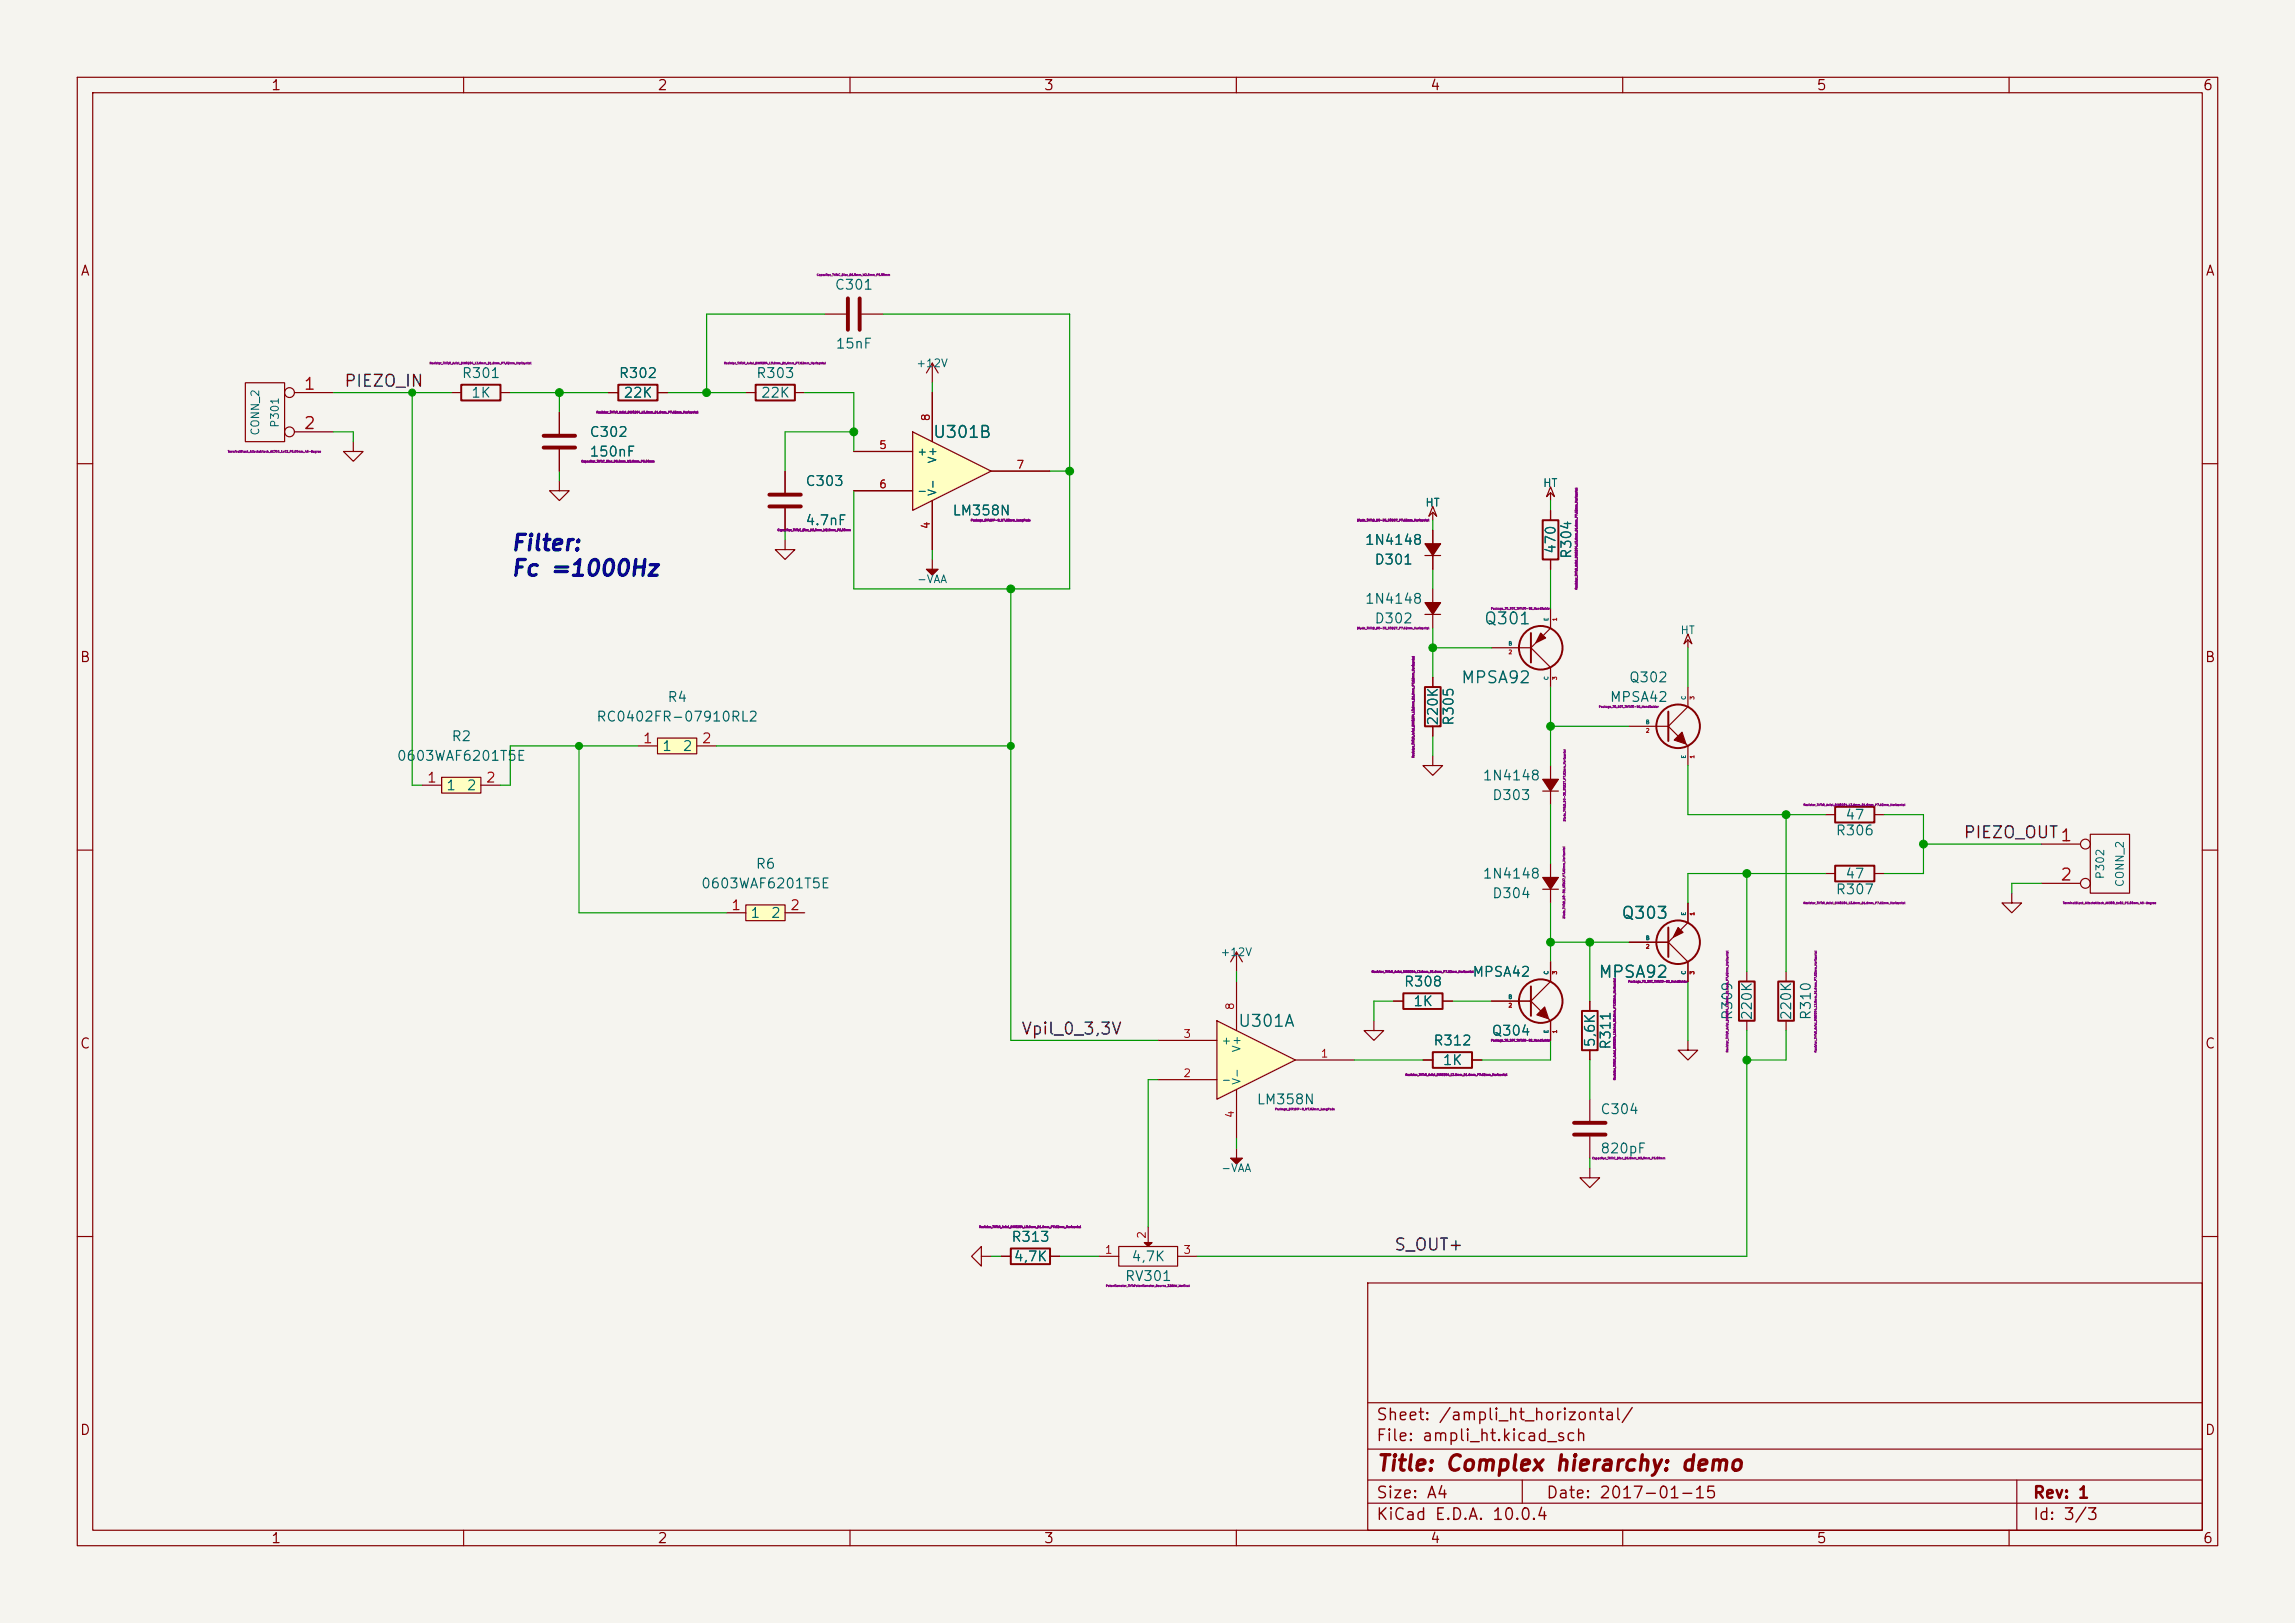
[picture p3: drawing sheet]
<svg xmlns="http://www.w3.org/2000/svg" width="297mm" height="210mm" viewBox="0 0 297 210" stroke-linecap="round" stroke-linejoin="round" font-family="sans-serif">
<defs><g id="words">
<g font-size="2" fill="#0000c2">
<text x="66" y="71.8">Filter:</text>
<text x="66" y="75">Fc =1000Hz</text>
</g>
<text font-size="2" fill="#840000" x="178" y="190.8">Title: Complex hierarchy: demo</text>
<g font-size="1.5" fill="#a90000">
<text x="39.2" y="50.8">1</text>
<text x="39.2" y="55.9">2</text>
<text x="266.5" y="109.2">1</text>
<text x="266.5" y="114.3">2</text>
</g>
<g font-size="1.5" fill="#0f0f0f">
<text x="44.4" y="50.4">PIEZO_IN</text>
<text x="254" y="108.8">PIEZO_OUT</text>
<text x="132.1" y="134.2">Vpil_0_3,3V</text>
<text x="180.3" y="162.2">S_OUT+</text>
</g>
<g font-size="1.5" fill="#006464">
<text x="120.6" y="57">U301B</text>
<text x="192" y="81.2">Q301</text>
<text x="189" y="88.8">MPSA92</text>
<text x="209.7" y="119.3">Q303</text>
<text x="206.8" y="126.9">MPSA92</text>
<text x="160.1" y="133.2">U301A</text>
</g>
<g font-size="1.5" fill="#840000">
<text x="178" y="184.2">Sheet: /ampli_ht_horizontal/</text>
<text x="178" y="186.9">File: ampli_ht.kicad_sch</text>
<text x="178" y="197.1">KiCad E.D.A. 10.0.4</text>
<text x="178" y="194.3">Size: A4</text>
<text x="200" y="194.3">Date: 2017-01-15</text>
<text x="263" y="194.3">Rev: 1</text>
<text x="263" y="197.1">Id: 3/3</text>
</g>
<g font-size="1.3" fill="#840000">
<text x="35" y="12">1</text>
<text x="85" y="12">2</text>
<text x="135" y="12">3</text>
<text x="185" y="12">4</text>
<text x="235" y="12">5</text>
<text x="285" y="12">6</text>
<text x="10.3" y="36">A</text>
<text x="285.3" y="36">A</text>
<text x="10.3" y="86">B</text>
<text x="285.3" y="86">B</text>
<text x="10.3" y="136">C</text>
<text x="285.3" y="136">C</text>
<text x="10.3" y="186">D</text>
<text x="285.3" y="186">D</text>
<text x="35" y="200">1</text>
<text x="85" y="200">2</text>
<text x="135" y="200">3</text>
<text x="185" y="200">4</text>
<text x="235" y="200">5</text>
<text x="285" y="200">6</text>
</g>
<g font-size="1.3" fill="#006464">
<text x="107.9" y="37.8">C301</text>
<text x="108.1" y="45.4">15nF</text>
<text x="59.7" y="49.2">R301</text>
<text x="60.9" y="51.8">1K</text>
<text x="80" y="49.2">R302</text>
<text x="80.6" y="51.8">22K</text>
<text x="97.8" y="49.2">R303</text>
<text x="98.4" y="51.8">22K</text>
<text x="76.2" y="56.9">C302</text>
<text x="76.2" y="59.4">150nF</text>
<text x="104.1" y="63.2">C303</text>
<text x="104.1" y="68.3">4.7nF</text>
<text x="123.2" y="67">LM358N</text>
<text x="176.5" y="70.8">1N4148</text>
<text x="201.6" y="71.8" transform="rotate(-90 201.6 71.8)">470</text>
<text x="177.8" y="73.4">D301</text>
<text x="203.7" y="72.4" transform="rotate(-90 203.7 72.4)">R304</text>
<text x="176.5" y="78.4">1N4148</text>
<text x="177.8" y="81">D302</text>
<text x="210.7" y="88.6">Q302</text>
<text x="77.1" y="93.7">RC0402FR-07910RL2</text>
<text x="86.3" y="91.1">R4</text>
<text x="186.4" y="94" transform="rotate(-90 186.4 94)">220K</text>
<text x="188.4" y="94" transform="rotate(-90 188.4 94)">R305</text>
<text x="208.2" y="91.1">MPSA42</text>
<text x="51.3" y="98.8">0603WAF6201T5E</text>
<text x="58.3" y="96.2">R2</text>
<text x="85.6" y="97.5">1</text>
<text x="88.2" y="97.5">2</text>
<text x="191.8" y="101.3">1N4148</text>
<text x="57.7" y="102.6">1</text>
<text x="60.3" y="102.6">2</text>
<text x="193" y="103.8">D303</text>
<text x="238.7" y="106.4">47</text>
<text x="97.7" y="112.7">R6</text>
<text x="237.5" y="108.4">R306</text>
<text x="90.6" y="115.3">0603WAF6201T5E</text>
<text x="97" y="119.1">1</text>
<text x="99.7" y="119.1">2</text>
<text x="191.8" y="114">1N4148</text>
<text x="193" y="116.5">D304</text>
<text x="237.5" y="116">R307</text>
<text x="238.7" y="114">47</text>
<text x="181.6" y="128">R308</text>
<text x="182.8" y="130.5">1K</text>
<text x="190.5" y="126.7">MPSA42</text>
<text x="185.4" y="135.6">R312</text>
<text x="192.9" y="134.3">Q304</text>
<text x="206.7" y="135.6" transform="rotate(-90 206.7 135.6)">5,6K</text>
<text x="208.7" y="135.9" transform="rotate(-90 208.7 135.9)">R311</text>
<text x="224.5" y="132.1" transform="rotate(-90 224.5 132.1)">R309</text>
<text x="227" y="132.1" transform="rotate(-90 227 132.1)">220K</text>
<text x="232.1" y="132.1" transform="rotate(-90 232.1 132.1)">220K</text>
<text x="234.7" y="132.1" transform="rotate(-90 234.7 132.1)">R310</text>
<text x="162.5" y="143.2">LM358N</text>
<text x="186.6" y="138.1">1K</text>
<text x="207" y="144.5">C304</text>
<text x="207" y="149.6">820pF</text>
<text x="130.8" y="161">R313</text>
<text x="131.1" y="163.5">4,7K</text>
<text x="145.5" y="166.1">RV301</text>
<text x="146.3" y="163.5">4,7K</text>
</g>
<g font-size="1.3" fill="#a90000">
<text x="55.2" y="101.6">1</text>
<text x="62.8" y="101.6">2</text>
<text x="83.1" y="96.5">1</text>
<text x="90.7" y="96.5">2</text>
<text x="94.5" y="118.1">1</text>
<text x="102.2" y="118.1">2</text>
</g>
<g font-size="1" fill="#006464">
<text x="118.5" y="47.8">+12V</text>
<text x="33.8" y="56.4" transform="rotate(-90 33.8 56.4)">CONN_2</text>
<text x="36.3" y="55.4" transform="rotate(-90 36.3 55.4)">P301</text>
<text x="118.6" y="59.2">+</text>
<text x="118.6" y="64.3">-</text>
<text x="121.4" y="64.3" transform="rotate(-90 121.4 64.3)">V-</text>
<text x="121.4" y="60" transform="rotate(-90 121.4 60)">V+</text>
<text x="184.4" y="65.8">HT</text>
<text x="199.6" y="63.3">HT</text>
<text x="118.6" y="75.7">-VAA</text>
<text x="217.4" y="82.3">HT</text>
<text x="272.6" y="113.8" transform="rotate(-90 272.6 113.8)">P302</text>
<text x="275.1" y="114.9" transform="rotate(-90 275.1 114.9)">CONN_2</text>
<text x="157.9" y="124">+12V</text>
<text x="158" y="135.4">+</text>
<text x="160.8" y="136.2" transform="rotate(-90 160.8 136.2)">V+</text>
<text x="158" y="140.5">-</text>
<text x="160.8" y="140.5" transform="rotate(-90 160.8 140.5)">V-</text>
<text x="158" y="151.9">-VAA</text>
</g>
<g font-size="1" fill="#a90000">
<text x="113.7" y="58.3">5</text>
<text x="120.6" y="54.6" transform="rotate(-90 120.6 54.6)">8</text>
<text x="113.7" y="63.4">6</text>
<text x="131.5" y="60.9">7</text>
<text x="120.6" y="68.6" transform="rotate(-90 120.6 68.6)">4</text>
<text x="159.9" y="130.8" transform="rotate(-90 159.9 130.8)">8</text>
<text x="153.1" y="134.5">3</text>
<text x="170.8" y="137.1">1</text>
<text x="153.1" y="139.6">2</text>
<text x="159.9" y="144.8" transform="rotate(-90 159.9 144.8)">4</text>
<text x="148.5" y="160.4" transform="rotate(-90 148.5 160.4)">2</text>
<text x="142.9" y="162.5">1</text>
<text x="153.1" y="162.5">3</text>
</g>
<g font-size=".5" fill="#006464">
<text x="195.1" y="83.7">B</text>
<text x="200.5" y="80.4" transform="rotate(-90 200.5 80.4)">E</text>
<text x="200.5" y="88.1" transform="rotate(-90 200.5 88.1)">C</text>
<text x="212.9" y="93.8">B</text>
<text x="218.3" y="90.6" transform="rotate(-90 218.3 90.6)">C</text>
<text x="218.3" y="98.2" transform="rotate(-90 218.3 98.2)">E</text>
<text x="218.3" y="118.5" transform="rotate(-90 218.3 118.5)">E</text>
<text x="212.9" y="121.8">B</text>
<text x="195.1" y="129.4">B</text>
<text x="200.5" y="126.2" transform="rotate(-90 200.5 126.2)">C</text>
<text x="218.3" y="126.2" transform="rotate(-90 218.3 126.2)">C</text>
<text x="200.5" y="133.8" transform="rotate(-90 200.5 133.8)">E</text>
</g>
<g font-size=".5" fill="#a90000">
<text x="201.6" y="80.4" transform="rotate(-90 201.6 80.4)">1</text>
<text x="195.2" y="84.8">2</text>
<text x="201.6" y="88" transform="rotate(-90 201.6 88)">3</text>
<text x="212.9" y="94.9">2</text>
<text x="219.4" y="90.6" transform="rotate(-90 219.4 90.6)">3</text>
<text x="219.4" y="98.2" transform="rotate(-90 219.4 98.2)">1</text>
<text x="219.4" y="118.5" transform="rotate(-90 219.4 118.5)">1</text>
<text x="212.9" y="122.9">2</text>
<text x="195.2" y="130.5">2</text>
<text x="201.6" y="126.1" transform="rotate(-90 201.6 126.1)">3</text>
<text x="219.4" y="126.1" transform="rotate(-90 219.4 126.1)">3</text>
<text x="201.6" y="133.8" transform="rotate(-90 201.6 133.8)">1</text>
</g>
<g font-size=".3" fill="#840084">
<text x="105.7" y="35.8">Capacitor_THT:C_Disc_D5.0mm_W2.5mm_P5.00mm</text>
<text x="55.6" y="47.2">Resistor_THT:R_Axial_DIN0204_L3.6mm_D1.6mm_P7.62mm_Horizontal</text>
<text x="93.7" y="47.2">Resistor_THT:R_Axial_DIN0204_L3.6mm_D1.6mm_P7.62mm_Horizontal</text>
<text x="77.2" y="53.5">Resistor_THT:R_Axial_DIN0204_L3.6mm_D1.6mm_P7.62mm_Horizontal</text>
<text x="29.5" y="58.6">TerminalBlock_Altech:Altech_AK300_1x02_P5.00mm_45-Degree</text>
<text x="75.2" y="59.9">Capacitor_THT:C_Disc_D5.0mm_W2.5mm_P5.00mm</text>
<text x="100.6" y="68.8">Capacitor_THT:C_Disc_D5.0mm_W2.5mm_P5.00mm</text>
<text x="125.6" y="67.5">Package_DIP:DIP-8_W7.62mm_LongPads</text>
<text x="175.6" y="67.5">Diode_THT:D_DO-35_SOD27_P7.62mm_Horizontal</text>
<text x="204.2" y="76.3" transform="rotate(-90 204.2 76.3)">Resistor_THT:R_Axial_DIN0204_L3.6mm_D1.6mm_P7.62mm_Horizontal</text>
<text x="175.6" y="81.5">Diode_THT:D_DO-35_SOD27_P7.62mm_Horizontal</text>
<text x="192.9" y="78.9">Package_TO_SOT_THT:TO-92_HandSolder</text>
<text x="206.9" y="91.6">Package_TO_SOT_THT:TO-92_HandSolder</text>
<text x="183.1" y="98.1" transform="rotate(-90 183.1 98.1)">Resistor_THT:R_Axial_DIN0204_L3.6mm_D1.6mm_P7.62mm_Horizontal</text>
<text x="202.7" y="106.3" transform="rotate(-90 202.7 106.3)">Diode_THT:D_DO-35_SOD27_P7.62mm_Horizontal</text>
<text x="233.4" y="104.3">Resistor_THT:R_Axial_DIN0204_L3.6mm_D1.6mm_P7.62mm_Horizontal</text>
<text x="202.6" y="118.9" transform="rotate(-90 202.6 118.9)">Diode_THT:D_DO-35_SOD27_P7.62mm_Horizontal</text>
<text x="233.4" y="117">Resistor_THT:R_Axial_DIN0204_L3.6mm_D1.6mm_P7.62mm_Horizontal</text>
<text x="266.9" y="117">TerminalBlock_Altech:Altech_AK300_1x02_P5.00mm_45-Degree</text>
<text x="177.5" y="125.9">Resistor_THT:R_Axial_DIN0204_L3.6mm_D1.6mm_P7.62mm_Horizontal</text>
<text x="210.7" y="127.2">Package_TO_SOT_THT:TO-92_HandSolder</text>
<text x="192.9" y="134.8">Package_TO_SOT_THT:TO-92_HandSolder</text>
<text x="223.7" y="136.2" transform="rotate(-90 223.7 136.2)">Resistor_THT:R_Axial_DIN0204_L3.6mm_D1.6mm_P7.62mm_Horizontal</text>
<text x="235.1" y="136.2" transform="rotate(-90 235.1 136.2)">Resistor_THT:R_Axial_DIN0204_L3.6mm_D1.6mm_P7.62mm_Horizontal</text>
<text x="165" y="143.7">Package_DIP:DIP-8_W7.62mm_LongPads</text>
<text x="181.9" y="139.3">Resistor_THT:R_Axial_DIN0204_L3.6mm_D1.6mm_P7.62mm_Horizontal</text>
<text x="209.1" y="139.8" transform="rotate(-90 209.1 139.8)">Resistor_THT:R_Axial_DIN0204_L3.6mm_D1.6mm_P7.62mm_Horizontal</text>
<text x="206" y="150.1">Capacitor_THT:C_Disc_D5.0mm_W2.5mm_P5.00mm</text>
<text x="126.7" y="158.9">Resistor_THT:R_Axial_DIN0204_L3.6mm_D1.6mm_P7.62mm_Horizontal</text>
<text x="143.1" y="166.6">Potentiometer_THT:Potentiometer_Bourns_3266W_Vertical</text>
</g>
</g></defs>
<path d="M0 0h297v210h-297z" fill="#f5f4ef" stroke="#f5f4ef" stroke-width=".13"/>
<g fill="none" stroke="#840000" stroke-width=".15">
<path d="M10 10h277v190h-277zM12 12h273v186h-273zM60 10v2M110 10v2M160 10v2M210 10v2M260 10v2M120.6 47l-.7 1.3M120.6 47l.8 1.3M120.6 47v2.5M10 60h2M285 60h2"/>
<path d="M10 110h2M218.4 116.8v2.6l-.8 .9M236.2 113h1.3M236.2 105.4h1.3M242.6 113h1.2M242.6 105.4h1.2M260.3 115.6v1.2h1.3l-1.3 1.3-1.2-1.3h1.2M285 110h2M210.8 121.9h5.1M215.9 121.9l2.5 2.6v2.5M216.5 121.3l-.6 .6M226.1 125.7v1.3"/>
<path d="M226.1 132.1v1.3M231.1 125.7v1.3M231.1 132.1v1.3M10 160h2M177 166h108v32h-108zM285 160h2M60 198v2M110 198v2M160 198v2M177 194.5h108M177 191.5h108M177 187.5h108"/>
<path d="M177 181.5h108M197 191.5v3M210 198v2M260 198v2M261 191.5v6.5"/>
</g>
<g fill="none" stroke="#840000" stroke-width=".25">
<path d="M237.5 112h5.1v2h-5.1zM237.5 104.4h5.1v2h-5.1zM225 127h2.1v5.1h-2.1zM230.1 127h2.1v5.1h-2.1z"/>
<circle cx="217.2" cy="121.9" r="2.82"/>
</g>
<path d="M215.9 120v3.8z" fill="#840000" stroke="#840000" stroke-width=".25"/>
<path d="M217.2 120l.6 .7-1.3 .6z" fill="#840000" stroke="#840000" stroke-width=".15"/>
<path d="M118.1 55.9l10.2 5.1-10.2 5z" fill="#ffffc2"/>
<g fill="none" stroke="#840000" stroke-width=".15">
<path d="M72.4 53.3v2.8M72.4 58.2v2.8M78.7 50.8h1.3M85.1 50.8h1.3M96.5 50.8h1.3M102.9 50.8h1.2M106.7 40.6h2.8M110.5 58.4h7.6M111.5 40.6h2.8M118.1 55.9l10.2 5.1-10.2 5zM120.6 50.8v6.4M72.4 62.2v1.3h1.3l-1.3 1.3-1.3-1.3h1.3"/>
<path d="M101.6 69.9v1.2h1.3l-1.3 1.3-1.3-1.3h1.3M101.6 61v2.8M101.6 65.8v2.8M110.5 63.5h7.6M120.6 72.4v1.3M120.6 64.8v6.3M128.3 61h7.6M184.4 79.5h2M184.4 71.9h2M185.4 65.5l.5 1.3-.5-.5-.5 .5zM185.4 66.3v1M185.4 68.6v1.8"/>
<path d="M185.4 71.9v1.8M185.4 76.2v1.8M185.4 79.5v1.8M200.7 78.7v2.6l-.9 .9M200.7 63l.5 1.3-.5-.5-.5 .5zM200.7 63.8v1M200.7 66v1.3M200.7 72.4v1.3M185.4 97.8v1.3h1.3l-1.3 1.2-1.3-1.2h1.3M185.4 87.6v1.3M185.4 94v1.3M193 83.8h5.1"/>
<path d="M198.1 83.8l2.6 2.6v2.5M198.8 83.2l-.7 .6M200.7 99.1v1.7M210.8 94h5.1M215.9 94l1.3 1.3M218.2 96.3l.2 .2v2.6M218.4 82l.5 1.3-.5-.5-.5 .5zM218.4 82.8v1M218.4 88.9v2.5l-2.5 2.6M199.6 102.4h2.1M199.6 115.1h2.1M200.7 102.4v1.7"/>
<path d="M200.7 111.8v1.7M200.7 115.1v1.7M264.2 109.2h5M264.2 114.3h5M270.5 108h5.1v7.6h-5.1zM148.6 158.8v2M127 162.6v-1.3l-1.3 1.3 1.3 1.2v-1.2h1.3M129.5 162.6h1.3M135.9 162.6h1.3M142.2 162.6h2.6M144.8 161.3h7.6v2.5h-7.6zM152.4 162.6h2.5"/>
<circle cx="269.9" cy="114.3" r=".63"/>
<circle cx="269.9" cy="109.2" r=".63"/>
</g>
<path d="M109.7 38.6v4.1M111.3 38.6v4.1M70.4 56.4h4M70.4 57.9h4M99.6 64h4M99.6 65.5h4" fill="none" stroke="#840000" stroke-width=".51"/>
<g fill="none" stroke="#840000" stroke-width=".25">
<path d="M80 49.8h5.1v2h-5.1zM97.8 49.8h5.1v2h-5.1zM199.6 67.3h2.1v5.1h-2.1zM184.4 88.9h2v5.1h-2zM215.9 92.1v3.8M130.8 161.5h5.1v2.1h-5.1z"/>
<circle cx="199.4" cy="83.8" r="2.82"/>
<circle cx="217.2" cy="94" r="2.82"/>
</g>
<g fill="#840000" stroke="#840000" stroke-width=".15">
<path d="M199.6 100.8h2.1l-1 1.6z"/>
<path d="M199.6 113.5h2.1l-1 1.6z"/>
<path d="M148.1 160.8h1l-.5 .5z"/>
<path d="M199.4 81.9l.6 .7-1.2 .6z"/>
<path d="M216.7 95.8l1-1.1 .5 1.6z"/>
<path d="M184.4 78h2l-1 1.5z"/>
<path d="M184.4 70.4h2l-1 1.5z"/>
<path d="M119.9 73.7h1.5l-.8 .7z"/>
</g>
<path d="M198.1 81.9v3.8z" fill="#840000" stroke="#840000" stroke-width=".25"/>
<path d="M85.1 95.5h5.1v2h-5.1z" fill="#ffffc2"/>
<path d="M82.5 96.5h2.6M85.1 95.5h5.1v2h-5.1zM90.2 96.5h2.5" fill="none" stroke="#840000" stroke-width=".15"/>
<path d="M96.5 117.1h5.1v2h-5.1z" fill="#ffffc2"/>
<g fill="none" stroke="#840000" stroke-width=".15">
<path d="M31.7 49.5h5.1v7.7h-5.1zM38.1 50.8h5.1M38.1 55.9h5.1M45.7 57.2v1.2h1.3l-1.3 1.3-1.3-1.3h1.3M94 118.1h2.5M96.5 117.1h5.1v2h-5.1zM101.6 118.1h2.5"/>
<circle cx="37.5" cy="55.9" r=".63"/>
<circle cx="37.5" cy="50.8" r=".63"/>
</g>
<path d="M57.1 100.6h5.1v2h-5.1z" fill="#ffffc2"/>
<g fill="none" stroke="#840000" stroke-width=".15">
<path d="M58.4 50.8h1.3M64.8 50.8h1.2M54.6 101.6h2.5M57.1 100.6h5.1v2h-5.1zM62.2 101.6h2.6M180.3 129.5h1.3M184.1 137.2h1.3M186.7 129.5h1.3M190.5 137.2h1.3M193 129.5h5.1M198.1 129.5l1.3 1.3M200.4 131.8l.3 .3v2.5"/>
<path d="M200.7 124.5v2.5l-2.6 2.5M205.7 129.5v1.3M205.7 135.9v1.3M160 148.6v1.3"/>
</g>
<g fill="none" stroke="#840000" stroke-width=".25">
<path d="M59.7 49.8h5.1v2h-5.1zM181.6 128.5h5.1v2.1h-5.1zM185.4 136.1h5.1v2.1h-5.1zM198.1 127.6v3.8M204.7 130.8h2.1v5.1h-2.1z"/>
<circle cx="199.4" cy="129.5" r="2.82"/>
</g>
<g fill="#840000" stroke="#840000" stroke-width=".15">
<path d="M198.9 131.3l1-1 .5 1.5z"/>
<path d="M159.3 149.9h1.5l-.8 .7z"/>
</g>
<path d="M157.5 132.1l10.1 5.1-10.1 5z" fill="#ffffc2"/>
<g fill="none" stroke="#840000" stroke-width=".15">
<path d="M72.4 53.3v2.8M72.4 58.2v2.8M78.7 50.8h1.3M85.1 50.8h1.3M110.5 58.4h7.6M120.6 50.8v6.4M101.6 61v2.8M101.6 65.8v2.8M110.5 63.5h7.6M120.6 64.8v6.3M128.3 61h7.6M185.4 68.6v1.8"/>
<path d="M185.4 71.9v1.8M200.7 66v1.3M200.7 72.4v1.3M185.4 87.6v1.3M185.4 94v1.3M218.4 116.8v2.6M149.9 139.7h7.6M149.9 134.6h7.6M157.5 132.1l10.1 5.1-10.1 5zM160 123.2v2.5M160 127v6.4M160 123.2l-.7 1.3"/>
<path d="M160 123.2l.8 1.3M167.6 137.2h7.7M177.8 132.1v1.3h1.3l-1.3 1.2-1.3-1.2h1.3M180.3 129.5h1.3M184.1 137.2h1.3M186.7 129.5h1.3M190.5 137.2h1.3M193 129.5h5.1M200.7 124.5v2.5M200.7 132.1v2.5M205.7 129.5v1.3M205.7 135.9v1.3"/>
<path d="M210.8 121.9h5.1M218.4 134.6v1.3h1.3l-1.3 1.3-1.2-1.3h1.2M218.4 124.5v2.5M160 141v6.3M205.7 151.1v1.3h1.3l-1.3 1.3-1.2-1.3h1.2M205.7 142.2v2.8M205.7 147.1v2.8M129.5 162.6h1.3M135.9 162.6h1.3"/>
</g>
<path d="M203.7 145.3h4.1M203.7 146.8h4.1" fill="none" stroke="#840000" stroke-width=".51"/>
<g fill="none" stroke="#009600" stroke-width=".15">
<path d="M43.2 50.8h15.2M43.2 55.9h2.5v1.3M53.3 50.8v50.8h1.3M66 50.8h12.7M72.4 50.8v2.5M86.4 50.8h10.1M104.1 50.8h6.4v7.6M106.7 40.6h-15.3v10.2M110.5 55.9h-8.9v5.1M114.3 40.6h24.1v35.6h-27.9v-12.7M120.6 49.5v1.3M72.4 61v1.2"/>
<path d="M101.6 68.6v1.3M120.6 71.1v1.3M130.8 76.2v58.4h19.1M135.9 61h2.5M185.4 67.3v1.3M185.4 73.7v2.5M200.7 64.8v1.2M200.7 73.7v5M74.9 96.5v21.6h19.1M82.5 96.5h-16.5v5.1h-1.2M92.7 96.5h38.1M185.4 81.3v6.3"/>
<path d="M185.4 95.3v2.5M185.4 83.8h7.6M200.7 88.9v10.2M200.7 94h10.1M218.4 83.8v5.1M218.4 99.1v6.3h17.8M200.7 104.1v7.7M200.7 116.8v7.7M226.1 113v12.7M231.1 105.4v20.3M236.2 113h-17.8v3.8M243.8 105.4h5.1v7.6h-5.1"/>
<path d="M248.9 109.2h15.3M264.2 114.3h-3.9v1.3M149.9 139.7h-1.3v19.1M160 125.7v1.3M175.3 137.2h8.8M180.3 129.5h-2.5v2.6M188 129.5h5M200.7 134.6v2.6h-8.9M200.7 121.9h10.1M205.7 121.9v7.6M205.7 137.2v5M218.4 127v7.6"/>
<path d="M226.1 133.4v29.2h-71.2M231.1 133.4v3.8h-5M160 147.3v1.3M205.7 149.9v1.2M128.3 162.6h1.2M137.2 162.6h5"/>
</g>
<g fill="#009600" stroke="#009600" stroke-width=".13">
<circle cx="205.7" cy="121.9" r=".51"/>
<circle cx="226.1" cy="137.2" r=".51"/>
<circle cx="200.7" cy="121.9" r=".51"/>
<circle cx="130.8" cy="76.2" r=".51"/>
<circle cx="130.8" cy="96.5" r=".46"/>
<circle cx="91.4" cy="50.8" r=".51"/>
<circle cx="110.5" cy="55.9" r=".51"/>
<circle cx="138.4" cy="61" r=".51"/>
<circle cx="226.1" cy="113" r=".51"/>
<circle cx="231.1" cy="105.4" r=".51"/>
<circle cx="248.9" cy="109.2" r=".51"/>
<circle cx="72.4" cy="50.8" r=".51"/>
<circle cx="74.9" cy="96.5" r=".46"/>
<circle cx="53.3" cy="50.8" r=".46"/>
<circle cx="185.4" cy="83.8" r=".51"/>
<circle cx="200.7" cy="94" r=".51"/>
</g>
<use href="#words"/>
</svg>
